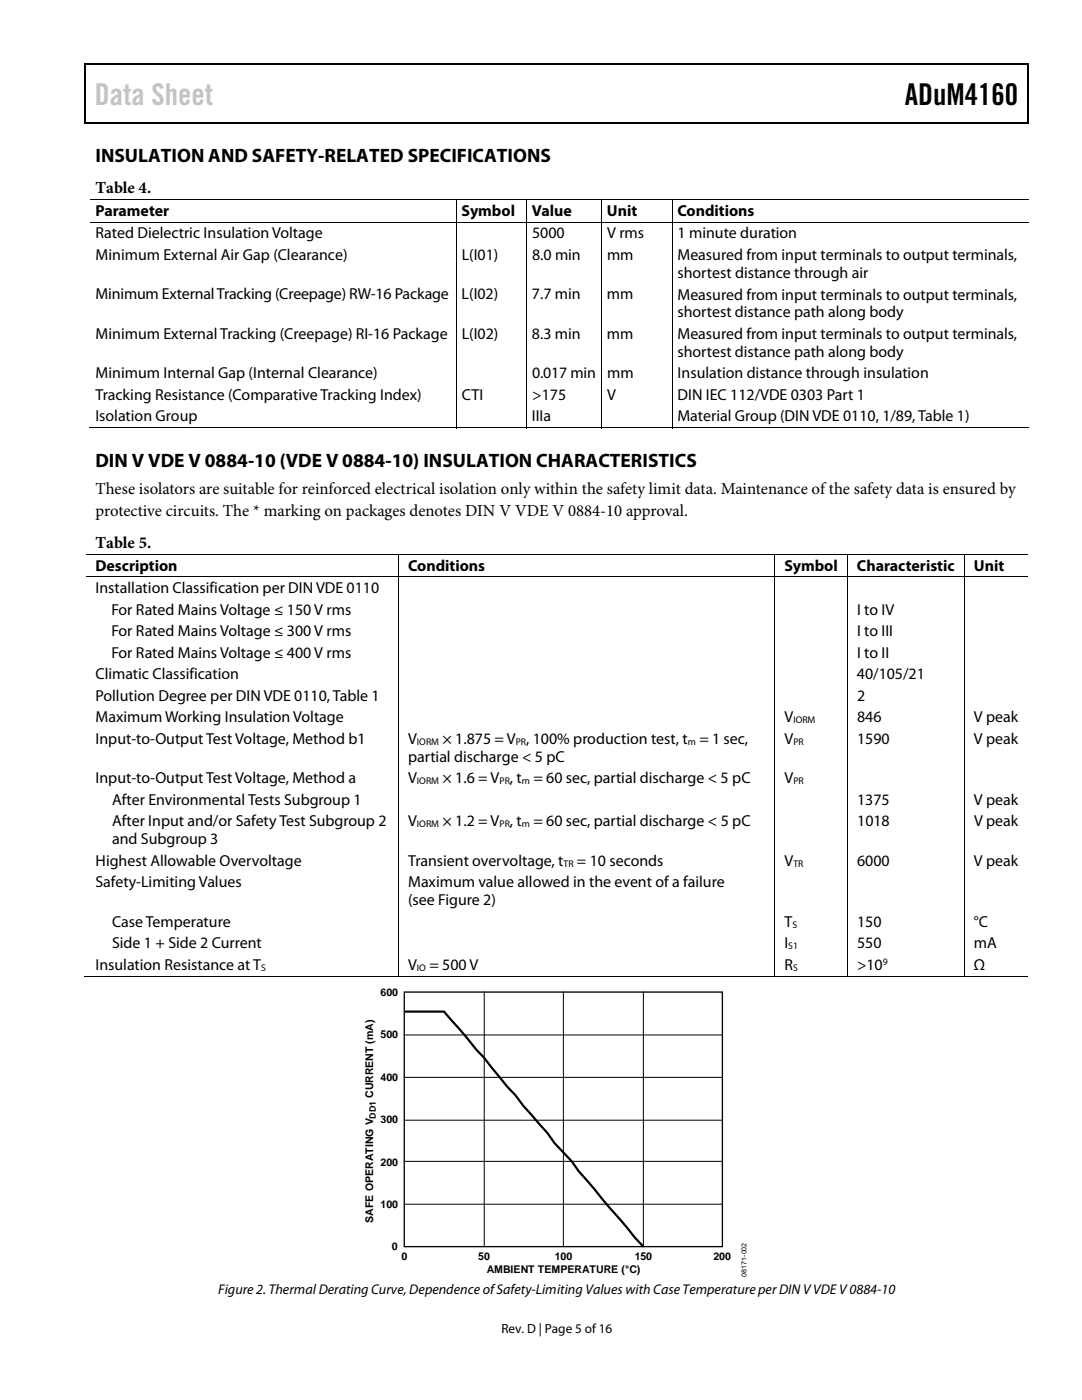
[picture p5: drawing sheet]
<svg xmlns="http://www.w3.org/2000/svg" width="216mm" height="279mm" viewBox="0 0 216 279" stroke-linecap="round" stroke-linejoin="round" font-family="sans-serif">
<defs><g id="words">
<text font-size="6" fill="#c0c0c0" x="18.9" y="21">Data Sheet</text>
<text font-size="6" x="180.5" y="21">ADuM4160</text>
<g font-size="3.9">
<text x="19" y="32.4">INSULATION AND SAFETY-RELATED SPECIFICATIONS</text>
<text x="19" y="93.2">DIN V VDE V 0884-10 (VDE V 0884-10) INSULATION CHARACTERISTICS</text>
</g>
<g font-size="3.3">
<text x="19" y="38.5">Table 4.</text>
<text x="19" y="98.6">These isolators are suitable for reinforced electrical isolation only within the safety limit data. Maintenance of the safety data is ensured by</text>
<text x="19" y="102.9">protective circuits. The * marking on packages denotes DIN V VDE V 0884-10 approval.</text>
<text x="19" y="109.3">Table 5.</text>
</g>
<g font-size="3.2">
<text x="19" y="43.1">Parameter</text>
<text x="19" y="47.6">Rated Dielectric Insulation Voltage</text>
<text x="92.1" y="43.1">Symbol</text>
<text x="106.1" y="43.1">Value</text>
<text x="106.2" y="47.6">5000</text>
<text x="121.1" y="43.1">Unit</text>
<text x="121.1" y="47.6">V rms</text>
<text x="135.2" y="43.1">Conditions</text>
<text x="135.2" y="47.6">1 minute duration</text>
<text x="19" y="51.9">Minimum External Air Gap (Clearance)</text>
<text x="92.1" y="51.9">L(I01)</text>
<text x="106.2" y="51.9">8.0 min</text>
<text x="121.1" y="51.9">mm</text>
<text x="135.2" y="51.9">Measured from input terminals to output terminals,</text>
<text x="19" y="59.8">Minimum External Tracking (Creepage) RW-16 Package</text>
<text x="92.1" y="59.8">L(I02)</text>
<text x="106.1" y="59.8">7.7 min</text>
<text x="121.1" y="59.8">mm</text>
<text x="135.2" y="59.8">Measured from input terminals to output terminals,</text>
<text x="135.2" y="55.5">shortest distance through air</text>
<text x="135.2" y="63.4">shortest distance path along body</text>
<text x="19" y="67.6">Minimum External Tracking (Creepage) RI-16 Package</text>
<text x="92.1" y="67.6">L(I02)</text>
<text x="106.2" y="67.6">8.3 min</text>
<text x="121.1" y="67.6">mm</text>
<text x="135.2" y="67.7">Measured from input terminals to output terminals,</text>
<text x="135.2" y="71.2">shortest distance path along body</text>
<text x="19" y="75.5">Minimum Internal Gap (Internal Clearance)</text>
<text x="106.2" y="75.5">0.017 min</text>
<text x="121.2" y="75.5">mm</text>
<text x="135.2" y="75.5">Insulation distance through insulation</text>
<text x="19" y="79.8">Tracking Resistance (Comparative Tracking Index)</text>
<text x="92.2" y="79.8">CTI</text>
<text x="106.2" y="79.8">&gt;175</text>
<text x="121.2" y="79.8">V</text>
<text x="135.2" y="79.8">DIN IEC 112/VDE 0303 Part 1</text>
<text x="19" y="84.1">Isolation Group</text>
<text x="106.2" y="84.1">IIIa</text>
<text x="135.2" y="84.1">Material Group (DIN VDE 0110, 1/89, Table 1)</text>
<text x="19" y="113.9">Description</text>
<text x="81.4" y="113.9">Conditions</text>
<text x="156.5" y="113.9">Symbol</text>
<text x="171" y="113.9">Characteristic</text>
<text x="194.3" y="113.9">Unit</text>
<text x="19" y="118.3">Installation Classification per DIN VDE 0110</text>
<text x="22.2" y="122.6">For Rated Mains Voltage ≤ 150 V rms</text>
<text x="171" y="122.6">I to IV</text>
<text x="22.2" y="126.9">For Rated Mains Voltage ≤ 300 V rms</text>
<text x="22.2" y="131.2">For Rated Mains Voltage ≤ 400 V rms</text>
<text x="171" y="131.2">I to II</text>
<text x="171" y="126.9">I to III</text>
<text x="19" y="135.5">Climatic Classification</text>
<text x="171" y="135.5">40/105/21</text>
<text x="19" y="139.8">Pollution Degree per DIN VDE 0110, Table 1</text>
<text x="171" y="139.8">2</text>
<text x="19" y="144.1">Maximum Working Insulation Voltage</text>
<text x="19" y="148.4">Input-to-Output Test Voltage, Method b1</text>
<text x="81.4" y="148.4">V</text>
<text x="88.3" y="148.4">× 1.875 = V , 100% production test, t</text>
<text x="139.6" y="148.4">= 1 sec,</text>
<text x="156.5" y="144.1">V</text>
<text x="156.5" y="148.4">V</text>
<text x="171" y="144.1">846</text>
<text x="171" y="148.4">1590</text>
<text x="194.3" y="144.1">V peak</text>
<text x="194.3" y="148.4">V peak</text>
<text x="81.4" y="152">partial discharge &lt; 5 pC</text>
<text x="19" y="156.3">Input-to-Output Test Voltage, Method a</text>
<text x="22.4" y="160.6">After Environmental Tests Subgroup 1</text>
<text x="81.4" y="156.3">V</text>
<text x="88.3" y="156.3">× 1.6 = V , t</text>
<text x="106.4" y="156.3">= 60 sec, partial discharge &lt; 5 pC</text>
<text x="156.6" y="156.3">V</text>
<text x="171" y="160.6">1375</text>
<text x="194.3" y="160.6">V peak</text>
<text x="22.4" y="164.9">After Input and/or Safety Test Subgroup 2</text>
<text x="81.4" y="164.9">V</text>
<text x="88.3" y="164.9">× 1.2 = V , t</text>
<text x="106.4" y="164.9">= 60 sec, partial discharge &lt; 5 pC</text>
<text x="171" y="164.9">1018</text>
<text x="194.4" y="164.9">V peak</text>
<text x="19" y="172.8">Highest Allowable Overvoltage</text>
<text x="22.4" y="168.5">and Subgroup 3</text>
<text x="81.4" y="172.8">Transient overvoltage, t</text>
<text x="115.1" y="172.8">= 10 seconds</text>
<text x="156.5" y="172.8">V</text>
<text x="171" y="172.8">6000</text>
<text x="194.3" y="172.8">V peak</text>
<text x="19" y="177.1">Safety-Limiting Values</text>
<text x="81.4" y="177.1">Maximum value allowed in the event of a failure</text>
<text x="22.4" y="185">Case Temperature</text>
<text x="81.4" y="180.7">(see Figure 2)</text>
<text x="156.5" y="185">T</text>
<text x="171" y="185">150</text>
<text x="194.3" y="185">°C</text>
<text x="22.4" y="189.3">Side 1 + Side 2 Current</text>
<text x="156.5" y="189.3">I</text>
<text x="171" y="189.3">550</text>
<text x="194.3" y="189.3">mA</text>
<text x="19" y="193.6">Insulation Resistance at T</text>
<text x="81.4" y="193.6">V</text>
<text x="85.7" y="193.6">= 500 V</text>
<text x="156.5" y="193.6">R</text>
<text x="171" y="193.6">&gt;10</text>
<text x="194.3" y="193.6">Ω</text>
</g>
<text font-size="2.8" x="43.5" y="258.2">Figure 2. Thermal Derating Curve, Dependence of Safety-Limiting Values with Case Temperature per DIN V VDE V 0884-10</text>
<text font-size="2.6" x="100.1" y="266">Rev. D | Page 5 of 16</text>
<g font-size="2.1">
<text x="75.9" y="198.8">600</text>
<text x="75.9" y="207.2">500</text>
<text x="75.9" y="215.7">400</text>
<text x="74.4" y="219.1" transform="rotate(-90 74.4 219.1)">CURRENT (mA)</text>
<text x="75.9" y="224.2">300</text>
<text x="75.9" y="232.6">200</text>
<text x="74.4" y="244.1" transform="rotate(-90 74.4 244.1)">SAFE OPERATING V</text>
<text x="75.9" y="241.1">100</text>
<text x="78.2" y="249.5">0</text>
<text x="80.1" y="251.4">0</text>
<text x="95.4" y="251.4">50</text>
<text x="110.7" y="251.4">100</text>
<text x="126.7" y="251.4">150</text>
<text x="142.4" y="251.4">200</text>
<text x="97.1" y="254">AMBIENT TEMPERATURE (°C)</text>
</g>
<g font-size="1.9">
<text x="83.2" y="148.6">IORM</text>
<text x="102.9" y="148.6">PR</text>
<text x="137.2" y="148.6">m</text>
<text x="158.3" y="144.3">IORM</text>
<text x="158.3" y="148.6">PR</text>
<text x="83.2" y="156.5">IORM</text>
<text x="99.7" y="156.5">PR</text>
<text x="104.1" y="156.5">m</text>
<text x="158.3" y="156.5">PR</text>
<text x="83.2" y="165.1">IORM</text>
<text x="99.7" y="165.1">PR</text>
<text x="104.1" y="165.1">m</text>
<text x="112.4" y="173">TR</text>
<text x="158.3" y="173">TR</text>
<text x="158.1" y="185.1">S</text>
<text x="157.3" y="189.4">S1</text>
<text x="52.1" y="193.7">S</text>
<text x="83.2" y="193.7">IO</text>
<text x="158.2" y="193.7">S</text>
<text x="176.1" y="192.5">9</text>
</g>
<text font-size="1.8" x="75" y="223.2" transform="rotate(-90 75 223.2)">DD1</text>
<text font-size="1.4" x="149" y="254.8" transform="rotate(-90 149 254.8)">08171-002</text>
</g></defs>
<path d="M16.9 12.7h.2v1h-.2zM205.1 12.7h.2v1h-.2zM205.1 12.7h.2v.3h-.2zM82.3 24.4h.2v.3h-.2zM205.1 24.4h.2v.3h-.2z" fill="#000"/>
<path d="M16.9 12.8h188.2M17 13.7v11M205.2 13.7v11M205.1 24.5h-188.2" fill="none" stroke="#000" stroke-width=".25"/>
<g fill="none" stroke="#000" stroke-width=".2">
<path d="M18 39.8h187.3M91.1 39.9v4.4M105.1 39.9v4.4M120.1 39.9v4.4M134.2 39.9v4.4M18 44.4h187.3M91.1 44.4v41.1M105.1 44.4v41.1M120.1 44.4v41.1M134.2 44.4v41.1M17.8 85.4h73.2M91.2 85.4h13.9"/>
<path d="M105.2 85.4h14.8M120.2 85.4h13.9M134.2 85.4h71.1M17.1 110.6h188M17.1 115.1h188M79.5 110.7v4.4M79.5 115.2v79.7M154.6 110.7v4.4M154.6 115.2v79.7M169.1 110.7v4.4M169.1 115.2v79.7M192.4 110.7v4.4"/>
<path d="M192.4 115.2v79.7M16.9 194.8h62.5M79.6 194.8h74.9M96.6 198v50.8M112.4 198v50.8M128.4 198v50.8M154.7 194.8h14.3M169.2 194.8h23.1M192.5 194.8h12.6M80.7 215h63.4M80.7 206.5h63.4M80.7 231.8h63.4"/>
<path d="M80.7 223.6h63.4M80.7 240.3h63.4"/>
</g>
<path d="M80.7 198h63.4v50.8h-63.4z" fill="none" stroke="#000" stroke-width=".26"/>
<path d="M80.8 201.9h7.8l6.4 7.5 1.6 1.7 4.6 5.8 1.7 1.7 1.5 2.1 4.8 5.4 1.5 2.1 3.4 3.6 1.4 2 11.2 13.2 1.7 1.8" fill="none" stroke="#000" stroke-width=".44"/>
<use href="#words"/>
</svg>
